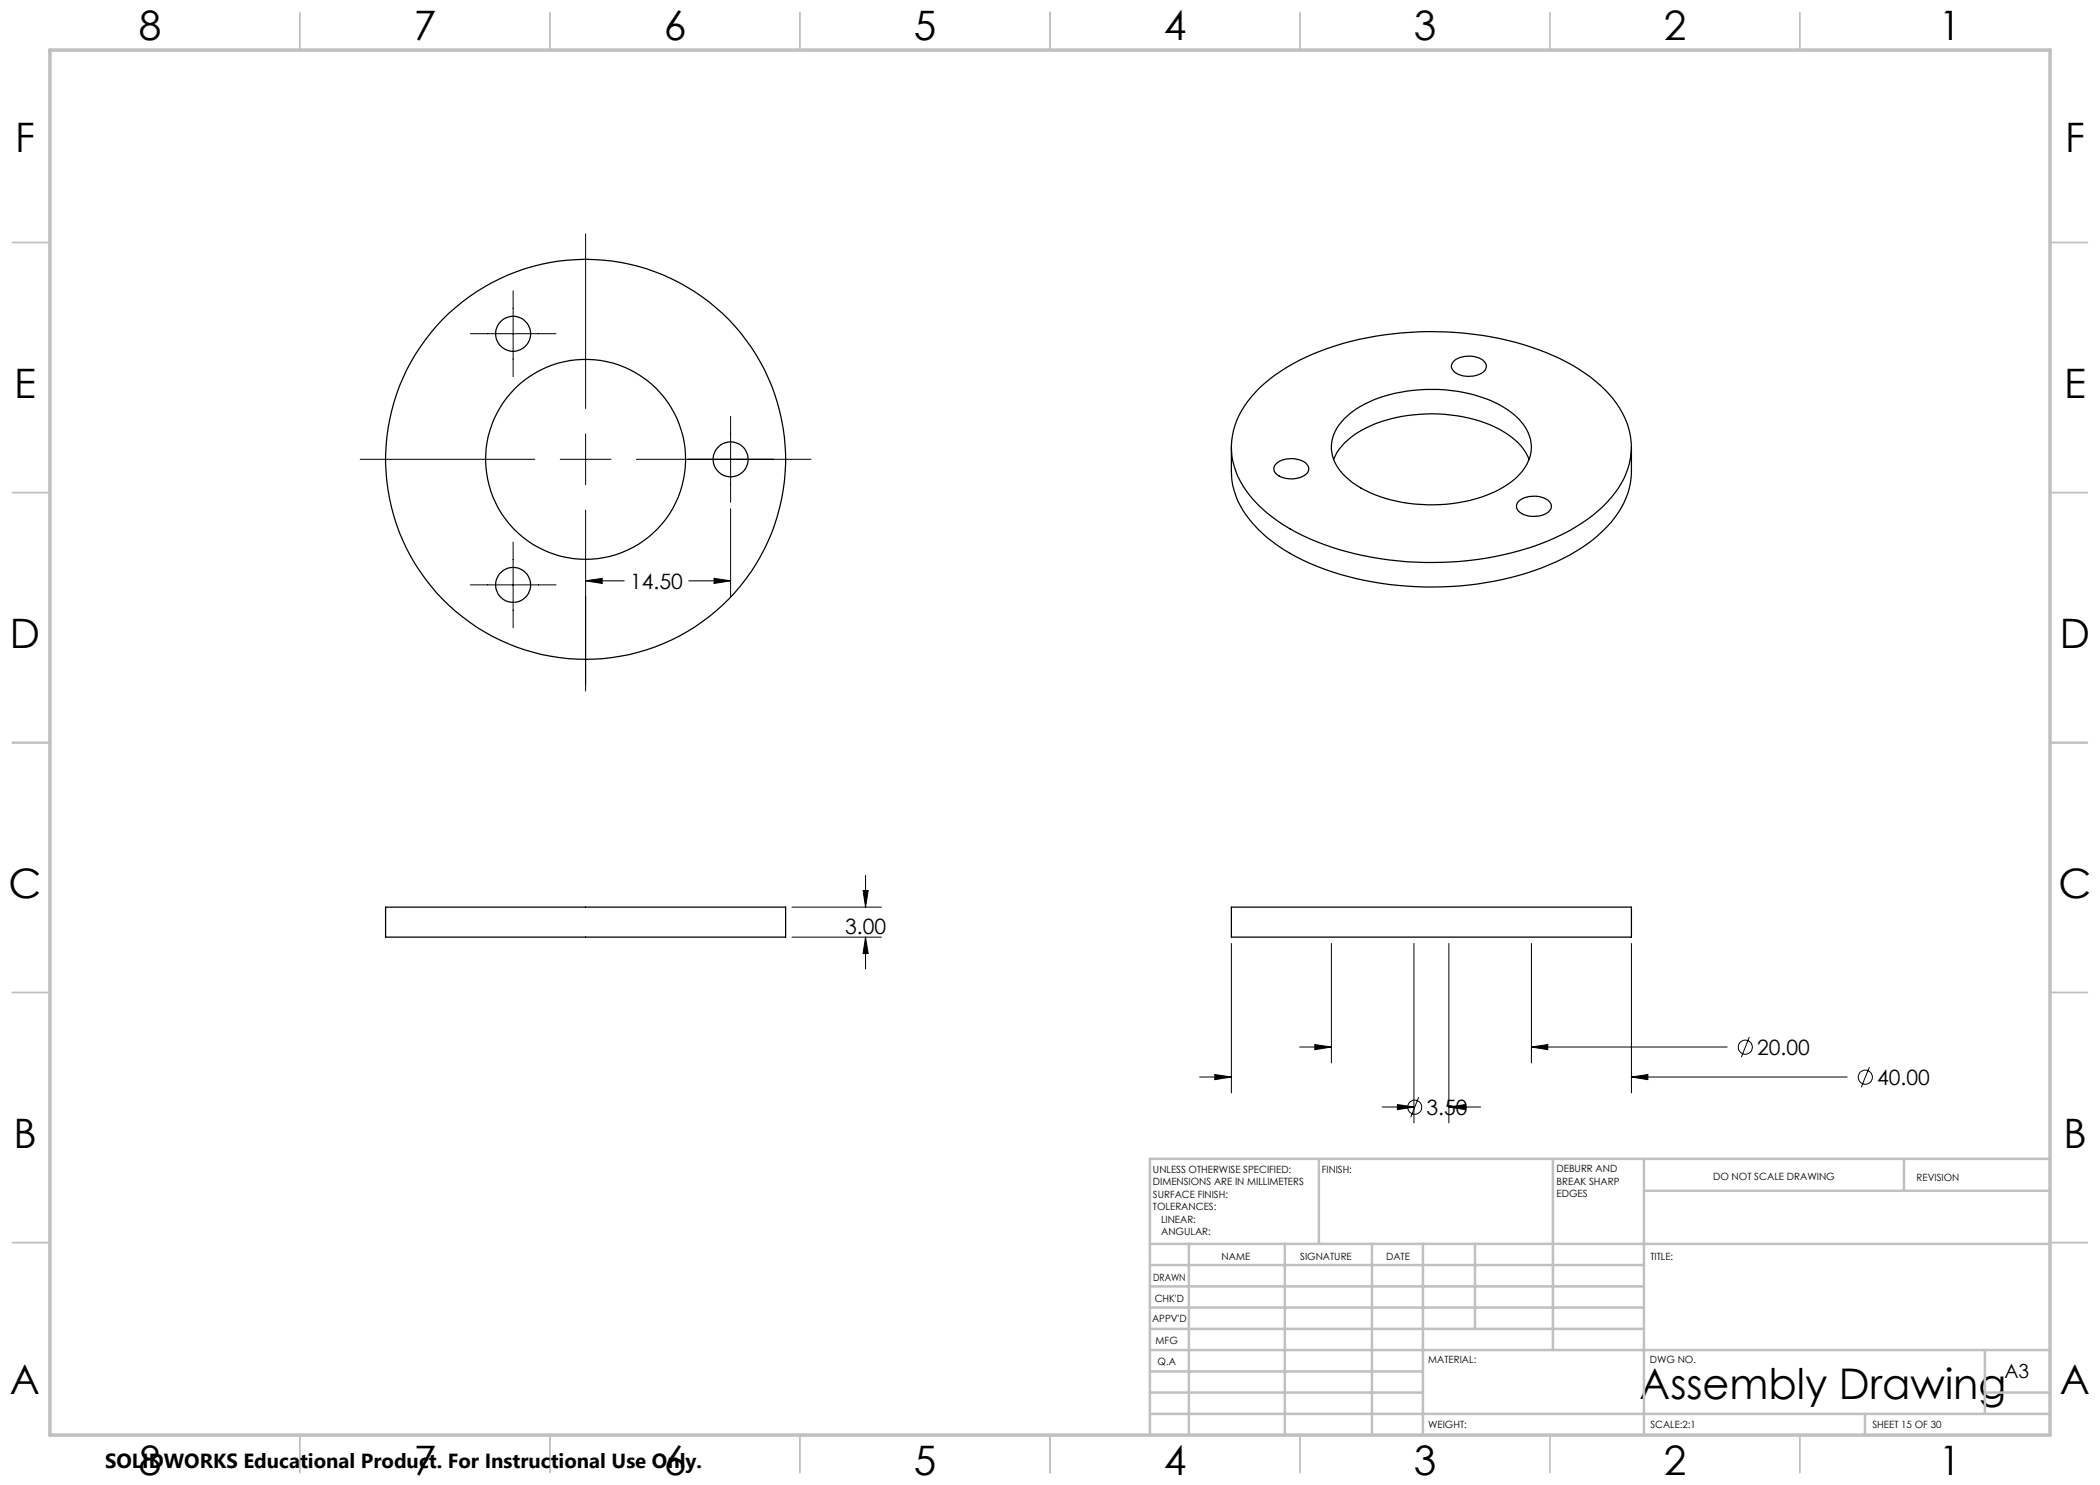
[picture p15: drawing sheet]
<svg xmlns="http://www.w3.org/2000/svg" width="420mm" height="297mm" viewBox="0 0 420 297" stroke-linecap="round" stroke-linejoin="round" font-family="sans-serif">
<defs><g id="words">
<text font-size="8.5" x="327.9" y="279.7">Assembly Drawing</text>
<g font-size="8.1">
<text x="27.7" y="8">8</text>
<text x="82.7" y="8">7</text>
<text x="132.7" y="8">6</text>
<text x="182.7" y="8">5</text>
<text x="232.7" y="8">4</text>
<text x="282.7" y="8">3</text>
<text x="332.7" y="8">2</text>
<text x="387.7" y="8">1</text>
<text x="3" y="30.4">F</text>
<text x="413" y="30.4">F</text>
<text x="2.8" y="79.6">E</text>
<text x="412.8" y="79.6">E</text>
<text x="2" y="129.6">D</text>
<text x="412" y="129.6">D</text>
<text x="1.7" y="179.6">C</text>
<text x="411.7" y="179.6">C</text>
<text x="2.7" y="229.6">B</text>
<text x="412.7" y="229.6">B</text>
<text x="2" y="278.9">A</text>
<text x="412" y="278.9">A</text>
<text x="27.7" y="295">8</text>
<text x="82.7" y="295">7</text>
<text x="132.7" y="295">6</text>
<text x="182.7" y="295">5</text>
<text x="232.7" y="295">4</text>
<text x="282.7" y="295">3</text>
<text x="332.7" y="295">2</text>
<text x="387.7" y="295">1</text>
</g>
<g font-size="4.2">
<text x="126" y="117.8">14.50</text>
<text x="169" y="186.7">3.00</text>
<text x="351.4" y="211">20.00</text>
<text x="375.4" y="217">40.00</text>
<text x="285.3" y="223">3.50</text>
</g>
<text font-size="4.1" x="21" y="293.7">SOLIDWORKS Educational Product. For Instructional Use Only.</text>
<text font-size="3.9" x="400.9" y="275.5">A3</text>
<g font-size="2">
<text x="230.6" y="234.6">UNLESS OTHERWISE SPECIFIED:</text>
<text x="230.6" y="237.1">DIMENSIONS ARE IN MILLIMETERS</text>
<text x="230.6" y="239.6">SURFACE FINISH:</text>
<text x="264.4" y="234.6">FINISH:</text>
<text x="311.3" y="234.5">DEBURR AND</text>
<text x="311.3" y="237">BREAK SHARP</text>
<text x="311.3" y="239.5">EDGES</text>
<text x="342.6" y="236">DO NOT SCALE DRAWING</text>
<text x="383.3" y="236.2">REVISION</text>
<text x="230.6" y="242.1">TOLERANCES:</text>
<text x="232.2" y="244.6">LINEAR:</text>
<text x="232.2" y="247.1">ANGULAR:</text>
<text x="244.3" y="252">NAME</text>
<text x="260" y="251.9">SIGNATURE</text>
<text x="277.2" y="251.9">DATE</text>
<text x="330.1" y="251.9">TITLE:</text>
<text x="230.6" y="256.1">DRAWN</text>
<text x="230.9" y="260.3">CHK'D</text>
<text x="230.4" y="264.4">APPV'D</text>
<text x="231.1" y="268.8">MFG</text>
<text x="231.5" y="273">Q.A</text>
<text x="285.6" y="272.5">MATERIAL:</text>
<text x="330" y="272.5">DWG NO.</text>
<text x="285.6" y="285.5">WEIGHT:</text>
<text x="330.1" y="285.6">SCALE:2:1</text>
<text x="374.5" y="285.6">SHEET 15 OF 30</text>
</g>
</g></defs>
<g fill="none" stroke="#000" stroke-width=".25">
<path d="M252 77.5a41.1 41.1 0 0 1 18.4-9.3 65.6 65.6 0 0 1 38.7 2.3 32.1 32.1 0 0 1 14.2 10.2 14.3 14.3 0 0 1-.3 17.9 32 32 0 0 1-14.6 10.1 65 65 0 0 1-46.4-.9 29.9 29.9 0 0 1-13.4-10.6 14.5 14.5 0 0 1 1.7-17.9zM290.8 72.2a5 5 0 0 1 6.1 .1 1.49 1.49 0 0 1-.8 2.5 5 5 0 0 1-5.4-.6 1.27 1.27 0 0 1 .1-2zM246.3 89.4v4.9a16.1 16.1 0 0 0 5.3 11.5 39 39 0 0 0 18 9.5 65.1 65.1 0 0 0 40.2-2.3 30.3 30.3 0 0 0 13.8-10.5 14.7 14.7 0 0 0 2.7-8.2v-4.9M255.3 92.7a5 5 0 0 1 6 .1 1.49 1.49 0 0 1-.8 2.5 4.9 4.9 0 0 1-5.5-.9l-.2-.3a1.32 1.32 0 0 1 .5-1.4zM266.7 91.9a12.6 12.6 0 0 1 7.1-6.6 31.6 31.6 0 0 1 26.2 .6 12 12 0 0 1 5.8 6M268.9 83.7a22.8 22.8 0 0 1 13.8-5.6 29.8 29.8 0 0 1 18.1 3.4 9.8 9.8 0 0 1 5.5 7.8 9.6 9.6 0 0 1-5.2 7.9 30.7 30.7 0 0 1-21.7 3.1 20.5 20.5 0 0 1-10.9-5.6 7.5 7.5 0 0 1 .4-11zM303.8 100.2a5 5 0 0 1 6.1 .1 1.39 1.39 0 0 1-.5 2.3 4.9 4.9 0 0 1-5.9-.7l-.2-.6a1.42 1.42 0 0 1 .5-1.1zM77.1 181.4h80v6h-80zM246.3 181.4h80v6h-80z"/>
<circle cx="102.6" cy="66.8" r="3.5"/>
<circle cx="117.1" cy="91.9" r="40"/>
<circle cx="117.1" cy="91.9" r="20"/>
<circle cx="146.1" cy="91.9" r="3.5"/>
<circle cx="102.6" cy="117" r="3.5"/>
</g>
<g fill="none" stroke="#000" stroke-width=".2">
<path d="M102.6 58.2v17.1M117.1 46.8v34.9M94.1 66.7h17.1M72 91.9h35M112 91.9h10.2M117.1 86.8v10.1M127.3 91.9h34.9M146.1 83.3v17.2M94.1 117h17.1M102.6 108.4v17.2M117.1 116.2l3.3-.5v1zM117.1 102v36.2"/>
<path d="M117.1 116.2h7.7M137.8 116.2h8.3M142.8 115.7l3.3 .5-3.3 .5zM146.1 101.7v17.6M172.6 178.1h1l-.5 3.3zM173.1 175.1v6.3M158.4 187.4h17.9M158.4 181.4h17.9M173.1 187.4l.5 3.3h-1zM173.1 187.4v6.4M246.3 188.7v29.9M266.3 188.7v23.9"/>
<path d="M282.8 188.7v35.9M289.8 188.7v35.9M306.3 188.7v23.9M326.3 188.7v29.9M239.9 215.4h6.4M243 214.9l3.3 .5-3.3 .5zM259.9 209.4h6.4M263 208.9l3.3 .5-3.3 .5zM283.7 219.4l-1.5 4M306.3 209.4l3.3-.5v1zM306.3 209.4h39.1M326.3 215.4l3.3-.5v1z"/>
<path d="M326.3 215.4h43.1M349.8 207.4l-1.5 4.1M373.9 213.4l-1.6 4M276.4 221.4h6.4M279.5 220.9l3.3 .5-3.3 .5zM289.8 221.4l3.3-.5v1zM289.8 221.4h6.3"/>
<circle cx="349.1" cy="209.4" r="1.41"/>
<circle cx="373.1" cy="215.4" r="1.41"/>
<circle cx="282.9" cy="221.4" r="1.4"/>
</g>
<g fill="none" stroke="#c0c0c0" stroke-width=".35">
<path d="M60 2.5v7.5M110 2.5v7.5M160 2.5v7.5M210 2.5v7.5M260 2.5v7.5M310 2.5v7.5M360 2.5v7.5M2.5 48.5h7.5M410 48.5h7.5M2.5 98.5h7.5M410 98.5h7.5M2.5 148.5h7.5"/>
<path d="M410 148.5h7.5M2.5 198.5h7.5M410 198.5h7.5M2.5 248.5h7.5M410 248.5h7.5M60 287v7.5M110 287v7.5M160 287v7.5M210 287v7.5M260 287v7.5M310 287v7.5M360 287v7.5"/>
</g>
<g fill="none" stroke="#c0c0c0" stroke-width=".5">
<path d="M263.8 231.8v17M310.6 231.8v38.2M328.8 231.8v55.2M328.8 238.2h81.2M380.8 231.8v6.4M410 231.8h-180v55.2M230 248.8h180M230 257.3h98.8M230 253h98.8M237.8 248.8v38.2M257 248.8v38.2M274.4 248.8v38.2"/>
<path d="M284.6 248.8v38.2M295 248.8v17M230 265.8h98.8M230 261.5h98.8M230 278.5h54.6M230 274.3h54.6M230 270h180M397 278.5h13M397 270v12.8M230 282.8h180M373 282.8v4.2"/>
</g>
<path d="M10 10h400v277h-400z" fill="none" stroke="#c0c0c0" stroke-width=".7"/>
<path d="M173.1 187.4l.5 3.3h-1zM172.6 178.1h1l-.5 3.3zM243 214.9l3.3 .5-3.3 .5zM326.3 215.4l3.3-.5v1zM263 208.9l3.3 .5-3.3 .5zM306.3 209.4l3.3-.5v1zM279.5 220.9l3.3 .5-3.3 .5zM289.8 221.4l3.3-.5v1zM142.8 115.7l3.3 .5-3.3 .5zM117.1 116.2l3.3-.5v1z" fill="#000"/>
<use href="#words"/>
</svg>
